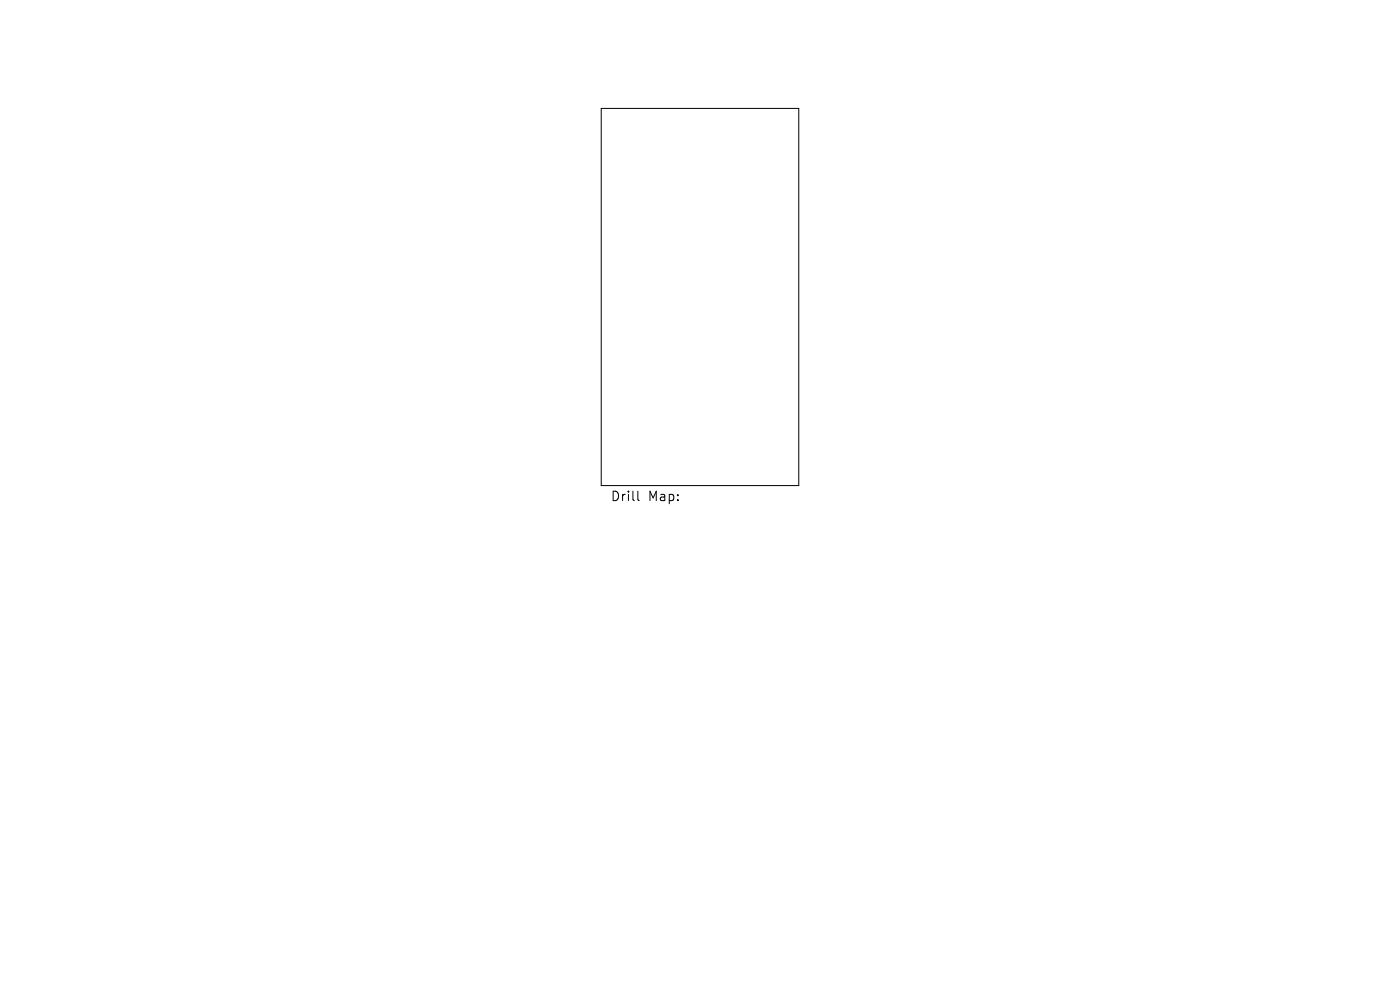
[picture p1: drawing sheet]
<svg xmlns="http://www.w3.org/2000/svg" width="297mm" height="210mm" viewBox="0 0 297 210" stroke-linecap="round" stroke-linejoin="round" font-family="sans-serif">
<defs><g id="words">
<g font-size="2.8">
<text x="129.5" y="106.6">Drill</text>
<text x="137.5" y="106.6">Map:</text>
</g>
</g></defs>
<path d="M127.5 23h42v80h-42zM135.3 104.2v1.7l.3 .3" fill="none" stroke="#000" stroke-width=".21"/>
<use href="#words"/>
</svg>
